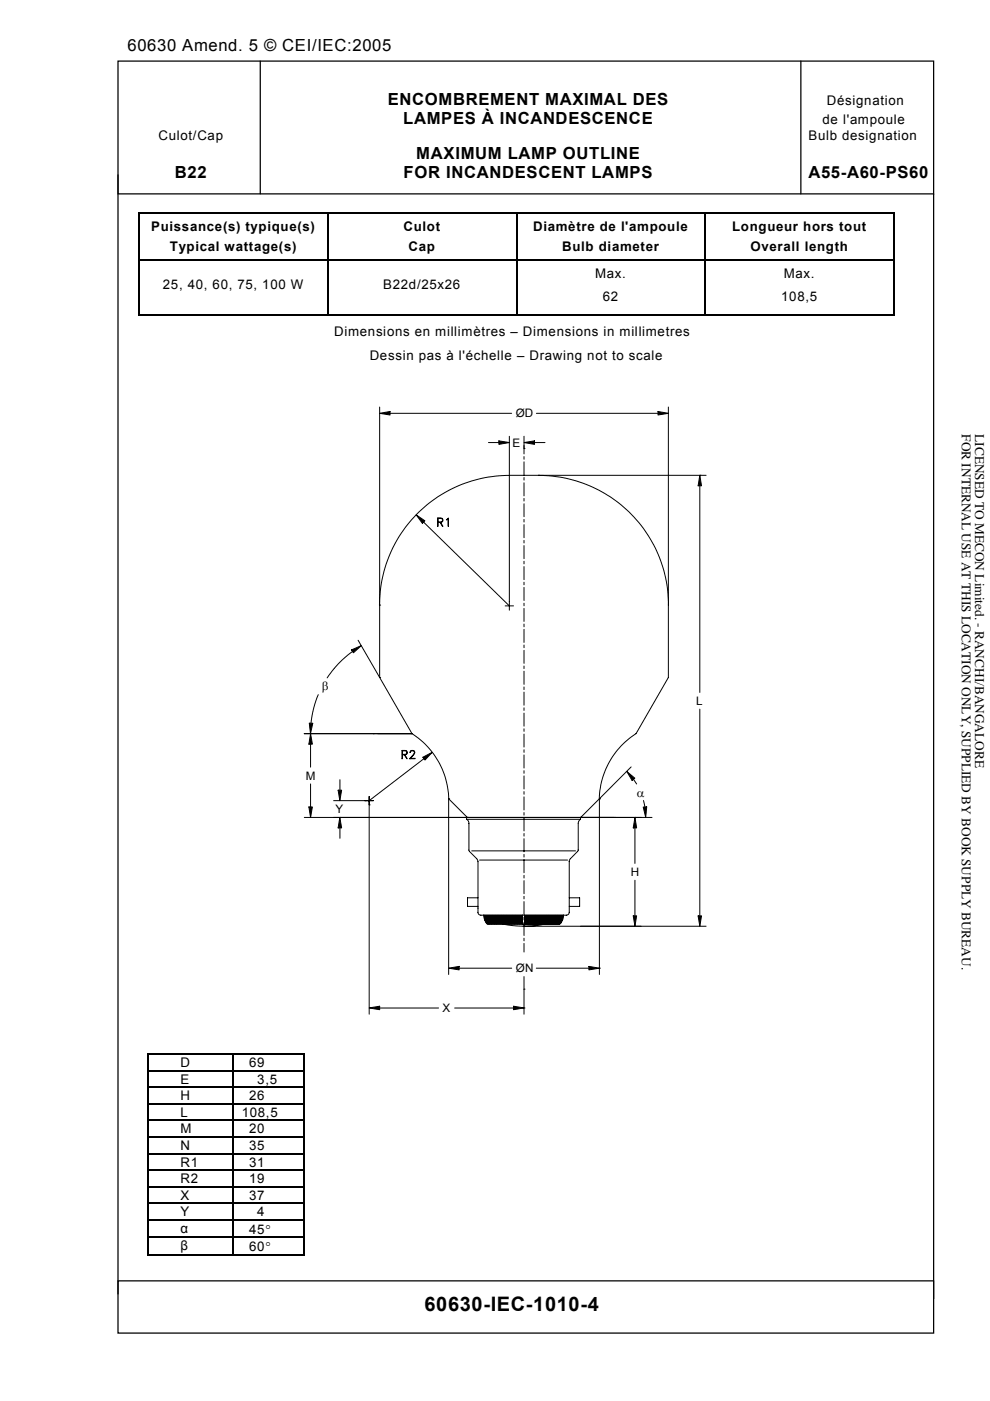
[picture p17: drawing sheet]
<svg xmlns="http://www.w3.org/2000/svg" width="210mm" height="297mm" viewBox="0 0 210 297" stroke-linecap="round" stroke-linejoin="round" font-family="sans-serif">
<defs><g id="words">
<text font-size="4.2" x="90" y="278">60630-IEC-1010-4</text>
<g font-size="3.5">
<text x="27" y="10.8">60630 Amend. 5 © CEI/IEC:2005</text>
<text x="82.2" y="22.4">ENCOMBREMENT MAXIMAL DES</text>
<text x="85.5" y="26.4">LAMPES À INCANDESCENCE</text>
<text x="88.3" y="33.7">MAXIMUM LAMP OUTLINE</text>
<text x="37.1" y="37.8">B22</text>
<text x="85.6" y="37.8">FOR INCANDESCENT LAMPS</text>
<text x="171.4" y="37.8">A55-A60-PS60</text>
</g>
<g font-size="2.8">
<text x="175.3" y="22.4">Désignation</text>
<text x="33.6" y="29.8">Culot/Cap</text>
<text x="171.4" y="29.8">Bulb designation</text>
<text x="174.4" y="26.4">de l'ampoule</text>
<text x="32" y="49">Puissance(s) typique(s)</text>
<text x="36" y="53.3">Typical wattage(s)</text>
<text x="85.6" y="49">Culot</text>
<text x="86.6" y="53.3">Cap</text>
<text x="113" y="49">Diamètre de l'ampoule</text>
<text x="119.2" y="53.3">Bulb diameter</text>
<text x="155.2" y="49">Longueur hors tout</text>
<text x="159.1" y="53.3">Overall length</text>
<text x="126.2" y="58.9">Max.</text>
<text x="166.2" y="58.9">Max.</text>
<text x="34.5" y="61.4">25, 40, 60, 75, 100 W</text>
<text x="81.3" y="61.4">B22d/25x26</text>
<text x="127.8" y="63.9">62</text>
<text x="165.6" y="63.9">108,5</text>
<text x="70.9" y="71.3">Dimensions en millimètres – Dimensions in millimetres</text>
<text x="78.4" y="76.3">Dessin pas à l'échelle – Drawing not to scale</text>
<text x="38.2" y="226.3">D</text>
<text x="52.8" y="226.3">69</text>
<text x="38.2" y="229.8">E</text>
<text x="38.2" y="233.3">H</text>
<text x="52.8" y="233.3">26</text>
<text x="54.5" y="229.8">3,5</text>
<text x="38.2" y="236.8">L</text>
<text x="51.2" y="236.8">108,5</text>
<text x="38.2" y="243.8">N</text>
<text x="38.2" y="240.3">M</text>
<text x="52.8" y="240.3">20</text>
<text x="52.8" y="243.8">35</text>
<text x="38.2" y="247.3">R1</text>
<text x="38.2" y="250.8">R2</text>
<text x="52.8" y="247.3">31</text>
<text x="52.8" y="250.8">19</text>
<text x="38.2" y="254.4">X</text>
<text x="38.2" y="257.9">Y</text>
<text x="52.8" y="254.4">37</text>
<text x="54.5" y="257.9">4</text>
<text x="38.2" y="261.4">α</text>
<text x="52.8" y="261.6">45°</text>
<text x="38.2" y="265.1">β</text>
<text x="52.8" y="265.3">60°</text>
</g>
<g font-size="2.8" fill="#010101">
<text x="203.9" y="92.1" transform="rotate(90 203.9 92.1)">FOR INTERNAL USE AT THIS LOCATION ONLY, SUPPLIED BY BOOK SUPPLY BUREAU.</text>
<text x="206.7" y="92.1" transform="rotate(90 206.7 92.1)">LICENSED TO MECON Limited. - RANCHI/BANGALORE</text>
</g>
<g font-size="2.6">
<text x="68.2" y="146.4">β</text>
<text x="135" y="168.9">α</text>
</g>
<g font-size="2.5">
<text x="109.4" y="88.5">ØD</text>
<text x="108.7" y="94.7">E</text>
<text x="147.6" y="149.5">L</text>
<text x="64.8" y="165.3">M</text>
<text x="71.2" y="172.3">Y</text>
<text x="133.7" y="185.7">H</text>
<text x="109.4" y="206.1">ØN</text>
<text x="93.9" y="214.6">X</text>
</g>
</g></defs>
<path d="M25 13h173v28.1h-173zM55.2 13v28.1M169.8 13v28.1M25 37.1v237.3M198 41.1v234.3M25 271.6h173v11h-173z" fill="none" stroke="#010101" stroke-width=".26"/>
<g fill="#000">
<path d="M29.4 45h.2v.3h-.2zM29.4 55h.2v.2h-.2zM69.4 45h.2v.3h-.2zM69.4 55h.2v.2h-.2zM109.4 45h.2v.3h-.2zM109.4 55h.2v.2h-.2zM149.4 45h.2v.3h-.2zM149.4 55h.2v.2h-.2zM189.4 45h.3v.3h-.3zM189.4 55h.3v.2h-.3zM189.4 66.7h.3v.2h-.3zM31.2 223.4h.3v.3h-.3z"/>
<path d="M31.2 226.9h.3v.3h-.3zM31.2 230.4h.3v.3h-.3zM31.2 233.9h.3v.3h-.3zM31.2 237.4h.3v.3h-.3zM49.2 223.4h.3v.3h-.3zM49.2 226.9h.3v.3h-.3zM49.2 230.4h.3v.3h-.3zM49.2 233.9h.3v.3h-.3zM49.2 237.4h.3v.3h-.3zM64.2 223.4h.3v.3h-.3zM64.2 223.4h.3v.2h-.3zM64.2 226.9h.3v.3h-.3z"/>
<path d="M64.2 230.4h.3v.3h-.3zM64.2 233.9h.3v.3h-.3zM64.2 237.4h.3v.3h-.3zM31.2 240.9h.3v.3h-.3zM31.2 244.5h.3v.2h-.3zM31.2 248h.3v.2h-.3zM31.2 251.5h.3v.3h-.3zM31.2 255h.3v.3h-.3zM31.2 258.5h.3v.3h-.3zM49.2 240.9h.3v.3h-.3zM49.2 244.5h.3v.2h-.3zM49.2 248h.3v.2h-.3z"/>
<path d="M49.2 251.5h.3v.3h-.3zM49.2 255h.3v.3h-.3zM49.2 258.5h.3v.3h-.3zM64.2 240.9h.3v.3h-.3zM64.2 244.5h.3v.2h-.3zM64.2 248h.3v.2h-.3zM64.2 251.5h.3v.3h-.3zM64.2 255h.3v.3h-.3zM64.2 258.5h.3v.3h-.3zM31.2 262.2h.3v.3h-.3zM49.2 262.2h.3v.3h-.3zM64.2 262.2h.3v.3h-.3z"/>
<path d="M64.2 265.9h.3v.3h-.3z"/>
</g>
<g fill="none" stroke="#000" stroke-width=".25">
<path d="M29.4 45.2h40M29.5 45.3v9.7M29.5 55.2v11.7M29.6 55.1h39.8M69.5 45.3v9.7M69.5 55.2v11.7M69.6 45.2h39.8M69.6 55.1h39.8M109.5 45.3v9.7M109.5 55.2v11.7M109.6 45.2h39.8M109.6 55.1h39.8"/>
<path d="M149.5 45.3v9.7M149.5 55.2v11.7M149.6 45.2h39.8M149.6 55.1h39.8M189.5 45.3v9.7M189.5 55.2v11.7M29.4 66.8h40M69.6 66.8h39.8M109.6 66.8h39.8M149.6 66.8h39.8M31.2 223.5h18M31.3 223.7v3.2"/>
<path d="M31.3 227.2v3.2M31.3 230.7v3.2M31.3 234.2v3.2M31.3 237.7v3.3M31.5 227h17.7M31.5 230.5h17.7M31.5 234.1h17.7M31.5 237.6h17.7M49.4 223.7v3.2M49.4 227.2v3.2M49.4 230.7v3.2M49.4 234.2v3.2"/>
<path d="M49.4 237.7v3.3M49.5 223.5h14.7M49.5 227h14.7M49.5 230.5h14.7M49.5 234.1h14.7M49.5 237.6h14.7M64.4 223.7v3.2M64.4 227.2v3.2M64.4 230.7v3.2M64.4 234.2v3.2M64.4 237.7v3.3M31.3 241.2v3.3"/>
<path d="M31.3 244.7v3.3M31.3 248.2v3.3M31.3 251.8v3.2M31.3 255.3v3.2M31.3 258.8v3.4M31.5 241.1h17.7M31.5 244.6h17.7M31.5 248.1h17.7M31.5 251.6h17.7M31.5 255.1h17.7M31.5 258.6h17.7M49.4 241.2v3.3"/>
<path d="M49.4 244.7v3.3M49.4 248.2v3.3M49.4 251.8v3.2M49.4 255.3v3.2M49.4 258.8v3.4M49.5 241.1h14.7M49.5 244.6h14.7M49.5 248.1h14.7M49.5 251.6h14.7M49.5 255.1h14.7M49.5 258.6h14.7M64.4 241.2v3.3"/>
<path d="M64.4 244.7v3.3M64.4 248.2v3.3M64.4 251.8v3.2M64.4 255.3v3.2M64.4 258.8v3.4M31.2 266.1h18M31.3 262.5v3.7M31.5 262.3h17.7M49.4 262.5v3.7M49.5 262.3h14.7M49.5 266.1h14.7M64.4 262.5v3.7"/>
</g>
<path d="M63.8 85h88.2v130.6h-88.2z" fill="#fff"/>
<g fill="none" stroke="#000" stroke-width=".21">
<path d="M80.5 87.6l2.2-.4v.8zM80.5 86.3v57.3M82.7 87.6h25.8M103.6 93.8h2.2M105.8 93.5l2.2 .3-2.2 .4zM108 92.5v36.9M108 93.8h.1M111.1 93.8l2.2-.3v.7zM111.1 95.1h.1M111.1 92.5v3.7M111.1 96.8v.6M111.1 97.9v2.8"/>
<path d="M113.3 93.8h2.2M113.7 87.6h25.8M139.5 87.2l2.2 .4-2.2 .4zM141.7 86.3v57.3l-6.9 12a16.9 16.9 0 0 0-7.7 13.8M141.7 87.6h.1M88.2 109.2l1.9 1.2-.5 .6zM89.8 110.7l18.2 17.8M92.9 110.7l.8-.1v-.6l-.8-.1-.1 1.7v-1.8h.7a.45 .45 0 0 1 .4 .4 .45 .45 0 0 1-.2 .5l-.8 .1M93.3 110.8l.6 .8-.5-.8M94.7 110.2l.4-.4v1.8l-.1-1.6zM108 100.8a27.6 27.6 0 0 0-27.5 27.5M108 100.8h41.7"/>
<path d="M111.1 101.2v.6M111.1 102.4v2.7M111.1 105.7v.5M111.1 106.8v2.8M111.1 110.1v.6M111.1 111.2v2.8M111.1 114.6v.5M111.1 115.7v2.7M111.1 119v.5M114.2 100.8a27.5 27.5 0 0 1 27.5 27.5M114.2 100.8h.1M148.4 100.8l.3 2.2h-.7z"/>
<path d="M148.4 100.8h.1M148.4 103v43.8M74.5 137.8l2.1-.9-1.7 1.5zM74.7 138.1a21.1 21.1 0 0 0-5.3 5.6M75.9 135.7l4.6 7.9M80.5 128.3h.1M107.1 128.5h1.8M108 127.6h.1M111.1 120.1v2.8M111.1 123.4v.6M111.1 124.5v2.8M111.1 127.9v.5"/>
<path d="M111.1 129v2.8M111.1 132.3v.6M111.1 133.4v2.8M111.1 136.8v.5M111.1 137.9v2.8M64.5 155.6h22.9M65.6 153.3l.7 .1-.5 2.2zM65.8 155.6l.4 2.2h-.7zM65.8 157.8v4.8M67.5 147.3a21.3 21.3 0 0 0-1.6 6M70.9 141.7h.1M79.2 155.6h.1"/>
<path d="M80.5 143.6h.1M80.5 143.6l6.9 12M85.3 159.9h.9v-.6l-.9-.1-.1 1.7v-1.8h.7l.4 .3a.48 .48 0 0 1-.4 .6h-.6M87.4 155.6a16.9 16.9 0 0 1 7.7 13.8M111.1 141.2v.6M111.1 142.3v2.8M111.1 145.6v.6M111.1 146.7v2.8M111.1 150.1v.5M111.1 151.2v2.8M111.1 154.5v.6M111.1 155.6v2.8"/>
<path d="M111.1 159v.5M148.4 150.3v43.9M64.5 173.3h73.7M65.5 171.1h.7l-.4 2.2zM65.8 166.2v4.9M70.7 169.8h8.5M71.7 167.5h.7l-.3 2.3zM72.1 173.3l.3 2.2h-.7zM72.1 173.3h.1M72.1 165.3v2.2M72.1 175.5v2.2M77.4 169.8h.1"/>
<path d="M78.3 170.6h.1M78.3 168.9v46.1M85.7 160l.6 .9-.5-.9M86.9 160.8l1.1 .1h-1.2l.8-.9a.58 .58 0 0 0 .2-.7l-.5-.1-.4 .3 .4-.4 .6 .2a.58 .58 0 0 1-.2 .7l-.8 .9M89.7 160.5l2-1-1.6 1.6zM89.9 160.8l-11.6 9M95.1 169.4h.1M95.1 169.4l4 3.9M95.1 169.4v37.2M98.9 173.7l.4 .3 .1 .5v5.8l1.8 1.9 .1 .5v10.7a.61 .61 0 0 0 .7 .6h18.1a.61 .61 0 0 0 .6-.6v-10.9l.2-.4M98.9 173.7h24.2M98.9 173.3v.4"/>
<path d="M99.1 173.3h.1M111 173.3h.1M111.1 160.1v2.7M111.1 163.4v.6M111.1 164.5v2.8M111.1 167.8v.6M111.1 169v2.7M111.1 172.3v.5M111.1 173.4v2.8M111.1 176.7v.6M111.1 177.8v2.8M123.1 173.7l-.5 .8v5.8l-1.7 1.8"/>
<path d="M123.1 173.3h.1M123.1 173.3v.4M127.1 169.4h.1M127.1 169.4v37.2M132.9 163.6l1.7 1.4-.6 .5zM133.8 162.6l-10.7 10.7M134.3 165.2l.7 1M134.6 173.3l.4 2.2h-.7zM134.6 173.3h.1M134.6 175.5v7.6M136.4 171.1h.7l-.2 2.2zM136.4 169.7h.1"/>
<path d="M136.5 169.8l.2 1.3M100 180.4h22M101.3 190.4h-2.2v1.8h2.2M101.7 182.4h18.6M102.6 194l.1 1 .4 .7M102.7 194l-.1 .1M102.8 194l-.2 .2M103 194l-.4 .4M103.1 195.7l.3 .2h15.3a2.03 2.03 0 0 0 .7-1.9l-1.9 1.9M103.1 194l-.4 .5M103.3 194l-.6 .6M103.4 194l-.7 .8"/>
<path d="M103.6 194l-.9 .9M103.7 194l-1 1.1M103.9 194l-1.1 1.1M104.1 194l-1.3 1.2M104.2 194l-1.3 1.3M104.4 194l-1.4 1.5M104.5 194l-1.5 1.5M104.7 194l-1.6 1.6M104.8 194l-1.7 1.7M105 194l-1.8 1.8M105.2 194l-1.9 1.9M105.3 194l-1.9 1.9"/>
<path d="M105.5 194l-1.9 1.9M105.6 194l-1.9 1.9M105.8 194l-1.9 1.9M105.9 194l-1.9 1.9M106.1 194l-1.9 1.9M106.3 194l-1.9 1.9M106.4 194l-1.9 1.9M106.6 194l-1.9 1.9M106.7 194l-1.9 1.9M106.9 194l-1.9 1.9M107 194l-1.9 1.9M107.2 194l-1.9 1.9"/>
<path d="M107.4 194l-2 1.9M107.5 194l-1.9 1.9M107.7 194l-2 1.9M107.8 194l-1.9 1.9M108 194l-1.9 1.9M108.1 194l-1.9 1.9M108.3 194l-1.9 1.9M108.4 194l-1.9 1.9M108.6 194l-1.9 1.9M108.8 194l-2 1.9M108.9 195.9l1.9-1.8v1.8M108.9 194l-1.9 1.9"/>
<path d="M109.1 194l-1.9 1.9M109.2 194l-1.9 1.9M109.4 194l-1.9 1.9M109.5 194l-1.9 1.9M109.7 194l-1.9 1.9M109.9 194l-2 1.9M110 194l-1.9 1.9M110.2 194l-1.9 1.9M110.3 194l-1.9 1.9M110.5 194l-1.9 1.9M110.6 194l-1.9 1.9M110.8 195.9h.1"/>
<path d="M110.8 195.8l-.2 .1M110.8 195.6l-.3 .3M110.8 195.5l-.5 .4M110.8 194.2l-1.7 1.7M110.8 194.4l-1.6 1.5M110.8 194.5l-1.4 1.4M110.8 194.7l-1.3 1.2M110.8 194.8l-1.1 1.1M110.8 195l-1 .9M110.8 195.2l-.8 .7M110.8 195.3l-.6 .6M110.9 196.4h38.8"/>
<path d="M111.1 196.4h.1M111.1 181.1v.6M111.1 182.3v2.7M111.1 185.6v.6M111.1 186.7v2.8M111.1 190v.6M111.1 191.2v2.7M111.1 194.5v.5M111.1 195.6v2.8M111.1 198.9v.6M111.3 194l-.1 1.9M111.4 194l-.2 .2"/>
<path d="M111.6 194l-.4 .4M111.7 194l-.5 .5M111.9 194l-.7 .7M112.1 194l-.9 .9M112.2 194l-1 1M112.4 194l-1.2 1.2M112.5 194l-1.3 1.3M112.7 194l-1.5 1.5M112.8 194l-1.6 1.6M113 194l-1.8 1.8M113.2 194l-1.9 1.9M113.3 194l-1.9 1.9"/>
<path d="M113.5 194l-1.9 1.9M113.6 194l-1.9 1.9M113.8 194l-1.9 1.9M113.9 194l-1.9 1.9M114.1 194l-1.9 1.9M114.3 194l-1.9 1.9M114.4 194l-1.9 1.9M114.6 194l-1.9 1.9M114.7 194l-1.9 1.9M114.9 194l-1.9 1.9M115 194l-1.9 1.9M115.2 194l-1.9 1.9"/>
<path d="M115.4 194l-2 1.9M115.5 194l-1.9 1.9M115.7 194l-2 1.9M115.8 194l-1.9 1.9M116 194l-1.9 1.9M116.1 194l-1.9 1.9M116.3 194l-1.9 1.9M116.4 194l-1.9 1.9M116.6 194l-1.9 1.9M116.8 194l-1.9 1.9M116.9 194l-1.9 1.9M117.1 194l-1.9 1.9"/>
<path d="M117.2 194l-1.9 1.9M117.4 194l-1.9 1.9a21.5 21.5 0 0 1-8.9 0M117.6 194l-2 1.9M117.7 194l-1.9 1.9M117.9 194l-1.9 1.9M118 194l-1.9 1.9M118.2 194l-1.9 1.9M118.3 194l-1.9 1.9M118.5 194l-1.9 1.9M118.6 194l-1.9 1.9M118.8 194l-1.9 1.9M119 195.6l-.4 .3"/>
<path d="M119 194l-1.9 1.9M119.1 194l-1.9 1.9M119.2 195.2l-.7 .7M119.3 194l-1.9 1.9M119.3 194.9l-1 1M119.3 194.8l-1.1 1.1M119.4 194.6l-1.4 1.3M119.4 194.4l-1.6 1.5M119.4 194.2l-1.7 1.7M120.7 190.4h2.2v1.8h-2.2M134.3 194.2h.7l-.4 2.2zM134.6 186.6v7.6"/>
<path d="M148 194.2h.7l-.3 2.2zM78.3 213.7l2.2-.4v.8zM80.5 213.7h12.5M95.1 205.3l2.2-.4v.7zM96.4 213.7h12.5M97.3 205.3h11.2M108.9 213.3l2.2 .4-2.2 .4zM111.1 209.7h.1M111.1 213.7h.1M111.1 200v1.8M111.1 207.1v7.9M113.7 205.3h11.2"/>
<path d="M124.9 204.9l2.2 .4-2.2 .3zM127.1 205.3h.1"/>
</g>
<g fill="#000">
<path d="M80.5 87.6l2.2-.4v.8zM105.8 93.5l2.2 .3-2.2 .4zM111.1 93.8l2.2-.3v.7zM139.5 87.2l2.2 .4-2.2 .4zM88.2 109.2l1.9 1.2-.5 .6zM148.4 100.8l.3 2.2h-.7zM74.5 137.8l2.1-.9-1.7 1.5zM65.8 155.6l.4 2.2h-.7zM65.6 153.3l.7 .1-.5 2.2zM65.5 171.1h.7l-.4 2.2zM71.7 167.5h.7l-.3 2.3zM72.1 173.3l.3 2.2h-.7z"/>
<path d="M89.7 160.5l2-1-1.6 1.6zM132.9 163.6l1.7 1.4-.6 .5zM134.6 173.3l.4 2.2h-.7zM136.4 171.1h.7l-.2 2.2zM134.3 194.2h.7l-.4 2.2zM148 194.2h.7l-.3 2.2zM78.3 213.7l2.2-.4v.8zM95.1 205.3l2.2-.4v.7zM108.9 213.3l2.2 .4-2.2 .4zM124.9 204.9l2.2 .4-2.2 .3z"/>
</g>
<use href="#words"/>
</svg>
